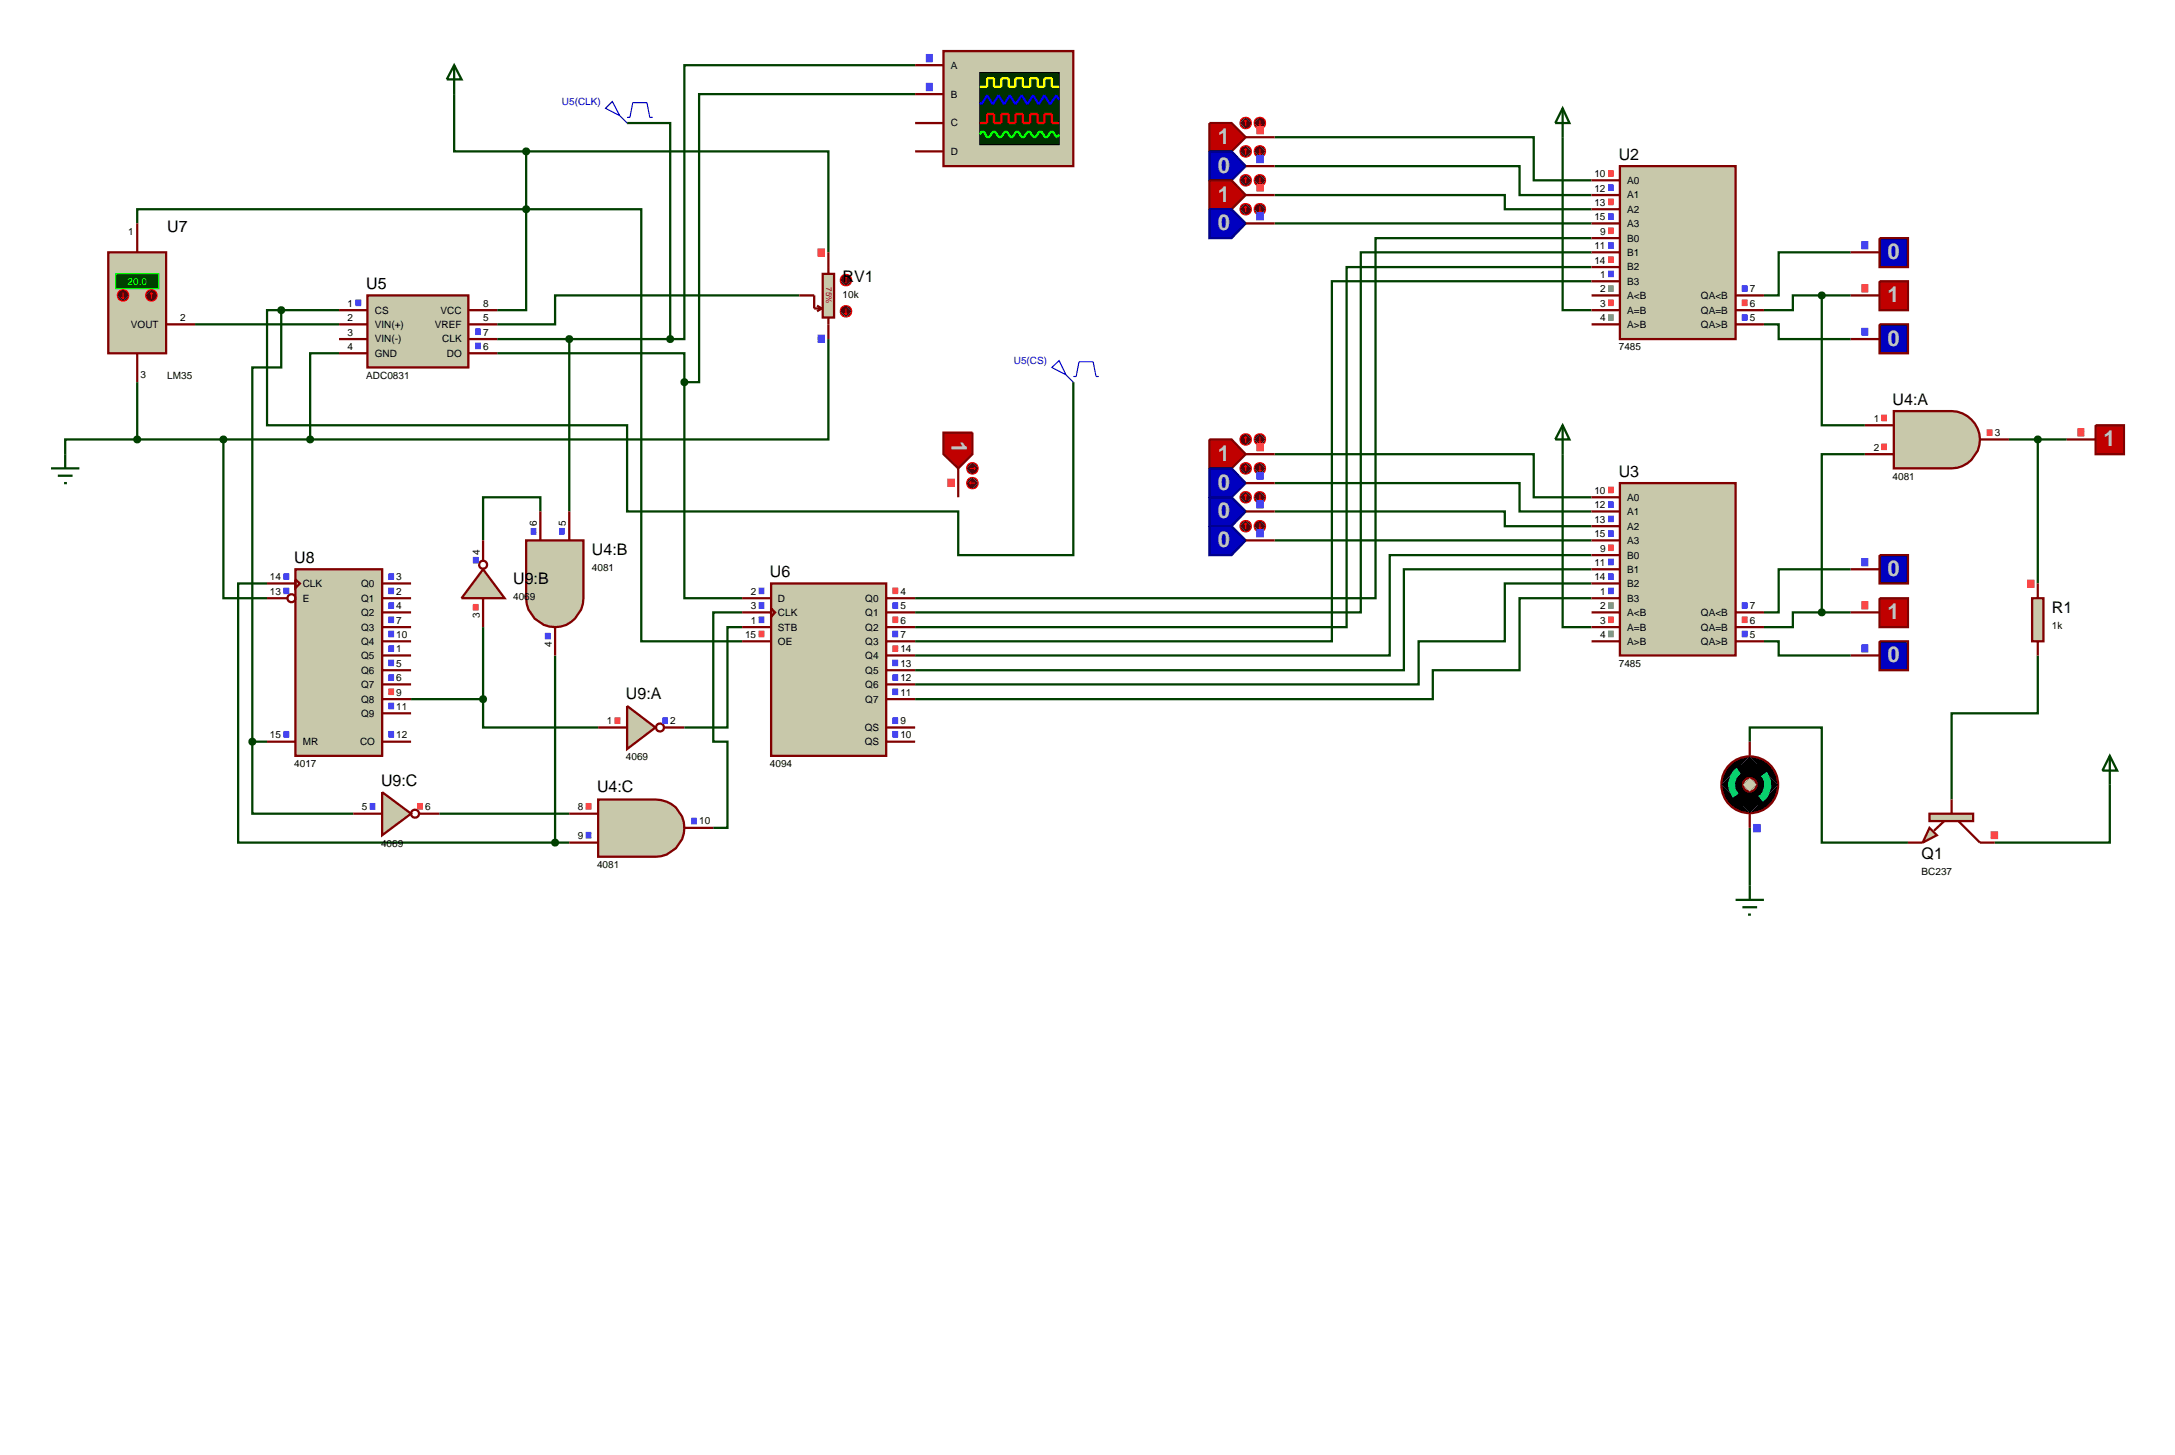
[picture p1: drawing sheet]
<svg xmlns="http://www.w3.org/2000/svg" width="384mm" height="257mm" viewBox="0 0 384 257" stroke-linecap="round" stroke-linejoin="round" font-family="sans-serif">
<defs><g id="words">
<g font-size="3.9" fill="#c0c0c0">
<text x="214.8" y="25.4">1</text>
<text x="214.8" y="30.5">0</text>
<text x="214.8" y="35.6">1</text>
<text x="214.8" y="40.6">0</text>
<text x="332.9" y="45.7">0</text>
<text x="332.9" y="53.3">1</text>
<text x="332.9" y="61">0</text>
<text x="167.8" y="77.7" transform="rotate(90 167.8 77.7)">1</text>
<text x="214.8" y="81.3">1</text>
<text x="371" y="78.7">1</text>
<text x="214.8" y="86.4">0</text>
<text x="214.8" y="91.4">0</text>
<text x="214.8" y="96.5">0</text>
<text x="332.9" y="101.6">0</text>
<text x="332.9" y="109.2">1</text>
<text x="332.9" y="116.8">0</text>
</g>
<g font-size="2.8">
<text x="285.5" y="28.2">U2</text>
<text x="29.5" y="40.9">U7</text>
<text x="64.6" y="51">U5</text>
<text x="148.6" y="49.7">RV1</text>
<text x="333.8" y="71.4">U4:A</text>
<text x="285.5" y="84.1">U3</text>
<text x="51.9" y="99.3">U8</text>
<text x="104.4" y="97.9">U4:B</text>
<text x="135.8" y="101.8">U6</text>
<text x="90.5" y="103">U9:B</text>
<text x="361.9" y="108.1">R1</text>
<text x="110.4" y="123.4">U9:A</text>
<text x="67.2" y="138.6">U9:C</text>
<text x="105.3" y="139.8">U4:C</text>
<text x="338.9" y="151.6">Q1</text>
</g>
<g font-size="1.8">
<text x="167.7" y="12.1">A</text>
<text x="167.7" y="17.2">B</text>
<text x="167.7" y="22.3">C</text>
<text x="167.7" y="27.3">D</text>
<text x="281.2" y="31.2">10</text>
<text x="281.2" y="33.8">12</text>
<text x="287" y="32.4">A0</text>
<text x="287" y="35">A1</text>
<text x="22.6" y="41.4">1</text>
<text x="281.2" y="36.3">13</text>
<text x="281.2" y="38.8">15</text>
<text x="282.2" y="41.4">9</text>
<text x="287" y="37.5">A2</text>
<text x="287" y="40">A3</text>
<text x="281.2" y="43.9">11</text>
<text x="281.2" y="46.5">14</text>
<text x="287" y="42.6">B0</text>
<text x="287" y="45.1">B1</text>
<text x="287" y="47.7">B2</text>
<text x="148.6" y="52.5">10k</text>
<text x="282.2" y="49">1</text>
<text x="282.2" y="51.5">2</text>
<text x="287" y="50.2">B3</text>
<text x="287" y="52.7">A&lt;B</text>
<text x="300" y="52.7">QA&lt;B</text>
<text x="308.6" y="51.5">7</text>
<text x="23.1" y="57.8">VOUT</text>
<text x="31.8" y="56.6">2</text>
<text x="61.3" y="54.1">1</text>
<text x="61.3" y="56.6">2</text>
<text x="61.3" y="59.2">3</text>
<text x="66.1" y="55.3">CS</text>
<text x="66.1" y="57.8">VIN(+)</text>
<text x="76.7" y="57.8">VREF</text>
<text x="77.7" y="55.3">VCC</text>
<text x="85.2" y="54.1">8</text>
<text x="85.2" y="59.2">7</text>
<text x="85.2" y="56.6">5</text>
<text x="282.2" y="54.1">3</text>
<text x="282.2" y="56.6">4</text>
<text x="287" y="55.3">A=B</text>
<text x="287" y="57.8">A&gt;B</text>
<text x="300" y="55.3">QA=B</text>
<text x="300" y="57.8">QA&gt;B</text>
<text x="308.6" y="54.1">6</text>
<text x="308.6" y="56.6">5</text>
<text x="61.3" y="61.7">4</text>
<text x="66.1" y="60.4">VIN(-)</text>
<text x="66.1" y="62.9">GND</text>
<text x="78" y="60.4">CLK</text>
<text x="78.8" y="62.9">DO</text>
<text x="85.2" y="61.7">6</text>
<text x="285.5" y="61.8">7485</text>
<text x="24.8" y="66.6">3</text>
<text x="29.5" y="66.9">LM35</text>
<text x="64.6" y="66.9">ADC0831</text>
<text x="330.5" y="74.4">1</text>
<text x="351.8" y="76.9">3</text>
<text x="330.5" y="79.5">2</text>
<text x="281.2" y="87.1">10</text>
<text x="281.2" y="89.6">12</text>
<text x="287" y="88.3">A0</text>
<text x="333.8" y="84.6">4081</text>
<text x="94.7" y="92.8" transform="rotate(-90 94.7 92.8)">6</text>
<text x="99.8" y="92.8" transform="rotate(-90 99.8 92.8)">5</text>
<text x="281.2" y="92.2">13</text>
<text x="281.2" y="94.7">15</text>
<text x="287" y="90.8">A1</text>
<text x="287" y="93.4">A2</text>
<text x="287" y="95.9">A3</text>
<text x="84.6" y="97.9" transform="rotate(-90 84.6 97.9)">4</text>
<text x="104.4" y="100.7">4081</text>
<text x="281.2" y="99.8">11</text>
<text x="282.2" y="97.3">9</text>
<text x="287" y="98.5">B0</text>
<text x="287" y="101">B1</text>
<text x="47.6" y="102.3">14</text>
<text x="47.6" y="104.9">13</text>
<text x="53.4" y="103.5">CLK</text>
<text x="53.4" y="106.1">E</text>
<text x="63.7" y="103.5">Q0</text>
<text x="63.7" y="106.1">Q1</text>
<text x="69.9" y="102.3">3</text>
<text x="69.9" y="104.9">2</text>
<text x="69.9" y="107.4">4</text>
<text x="90.5" y="105.8">4069</text>
<text x="132.4" y="104.9">2</text>
<text x="132.4" y="107.4">3</text>
<text x="137.2" y="106.1">D</text>
<text x="152.6" y="106.1">Q0</text>
<text x="158.8" y="104.9">4</text>
<text x="158.8" y="107.4">5</text>
<text x="281.2" y="102.3">14</text>
<text x="282.2" y="104.9">1</text>
<text x="282.2" y="107.4">2</text>
<text x="287" y="103.5">B2</text>
<text x="287" y="106.1">B3</text>
<text x="308.6" y="107.4">7</text>
<text x="63.7" y="108.6">Q2</text>
<text x="63.7" y="111.2">Q3</text>
<text x="63.7" y="113.7">Q4</text>
<text x="69.9" y="110">7</text>
<text x="69.9" y="112.5">10</text>
<text x="84.6" y="109" transform="rotate(-90 84.6 109)">3</text>
<text x="131.4" y="112.5">15</text>
<text x="132.4" y="110">1</text>
<text x="137.2" y="108.6">CLK</text>
<text x="137.2" y="111.2">STB</text>
<text x="137.2" y="113.7">OE</text>
<text x="152.6" y="108.6">Q1</text>
<text x="152.6" y="111.2">Q2</text>
<text x="152.6" y="113.7">Q3</text>
<text x="158.8" y="110">6</text>
<text x="158.8" y="112.5">7</text>
<text x="282.2" y="110">3</text>
<text x="282.2" y="112.5">4</text>
<text x="287" y="108.6">A&lt;B</text>
<text x="287" y="111.2">A=B</text>
<text x="287" y="113.7">A&gt;B</text>
<text x="300" y="108.6">QA&lt;B</text>
<text x="300" y="111.2">QA=B</text>
<text x="300" y="113.7">QA&gt;B</text>
<text x="308.6" y="110">6</text>
<text x="308.6" y="112.5">5</text>
<text x="361.9" y="110.9">1k</text>
<text x="63.7" y="116.2">Q5</text>
<text x="63.7" y="118.8">Q6</text>
<text x="69.9" y="115">1</text>
<text x="69.9" y="117.6">5</text>
<text x="97.3" y="114.1" transform="rotate(-90 97.3 114.1)">4</text>
<text x="152.6" y="116.2">Q4</text>
<text x="152.6" y="118.8">Q5</text>
<text x="158.8" y="115">14</text>
<text x="158.8" y="117.6">13</text>
<text x="285.5" y="117.7">7485</text>
<text x="63.7" y="121.3">Q7</text>
<text x="63.7" y="123.9">Q8</text>
<text x="69.9" y="120.1">6</text>
<text x="69.9" y="122.7">9</text>
<text x="69.9" y="125.2">11</text>
<text x="152.6" y="121.3">Q6</text>
<text x="152.6" y="123.9">Q7</text>
<text x="158.8" y="120.1">12</text>
<text x="158.8" y="122.7">11</text>
<text x="47.6" y="130.2">15</text>
<text x="53.4" y="131.4">MR</text>
<text x="63.5" y="131.4">CO</text>
<text x="63.7" y="126.4">Q9</text>
<text x="69.9" y="130.2">12</text>
<text x="107" y="127.7">1</text>
<text x="118.2" y="127.7">2</text>
<text x="152.5" y="128.9">QS</text>
<text x="152.5" y="131.4">QS</text>
<text x="158.8" y="127.7">9</text>
<text x="158.8" y="130.2">10</text>
<text x="51.9" y="135.3">4017</text>
<text x="110.4" y="134.1">4069</text>
<text x="135.8" y="135.3">4094</text>
<text x="63.8" y="142.9">5</text>
<text x="75" y="142.9">6</text>
<text x="101.9" y="142.9">8</text>
<text x="67.2" y="149.3">4069</text>
<text x="101.9" y="148">9</text>
<text x="123.3" y="145.4">10</text>
<text x="105.3" y="153.1">4081</text>
<text x="338.9" y="154.4">BC237</text>
</g>
<g font-size="1.8" fill="#0000c0">
<text x="99.1" y="18.5">U5(CLK)</text>
<text x="178.8" y="64.2">U5(CS)</text>
</g>
<text font-size="1.8" fill="#0f0" x="22.5" y="50.2">20.0</text>
<text font-size="1.4" fill="#c00000" x="145.7" y="50.7" transform="rotate(90 145.7 50.7)">75%</text>
</g></defs>
<g fill="none" stroke="#004000" stroke-width=".4">
<path d="M80.1 16.6v10.1h12.7M161.4 16.6h-38.1v50.8h-2.6M161.4 11.5h-40.7v48.3h-2.5M92.8 36.9h20.3v76.2h17.8M92.8 36.9h-68.6v2.5M92.8 36.9v17.8h-5.1M92.8 26.7h53.3v17.8M92.8 26.7v10.2M110.6 21.7h7.6v38.1M224.8 24.2h45.7v7.6h10.2M224.8 29.3h43.2v5.1h12.7M224.8 34.4h40.6v2.5h15.3"/>
<path d="M224.8 39.4h55.9M275.6 24.2v30.5h5.1M34.4 57.2h25.4M49.6 54.7v10.1h-5.1v66M49.6 54.7h-2.5v20.3h63.5v15.2h58.4v7.7h20.3v-30.5M49.6 54.7h10.2M87.7 59.8h30.5M100.4 59.8v30.4M141 52.1h-43.1v5.1h-10.2M146.1 59.8v17.7h-91.4M280.7 42h-38.1v63.5h-81.2M280.7 44.5h-40.7v63.5h-78.6"/>
<path d="M280.7 47.1h-43.2v63.5h-76.1M280.7 49.6h-45.8v63.5h-73.5M311.1 57.2h2.6v2.6h12.7M321.3 52.1h-5.1v2.6h-5.1M321.3 52.1v22.9h7.6M321.3 52.1h5.1M326.4 44.5h-12.7v7.6h-2.6M24.2 77.5h-12.7v2.6M24.2 77.5h30.5M24.2 67.4v10.1M39.4 77.5v28h7.7M59.8 62.3h-5.1v15.2"/>
<path d="M87.7 62.3h33v5.1M120.7 67.4v38.1h10.2M354.3 77.5h10.2M359.4 77.5v25.4M95.3 90.2v-2.5h-10.1v7.6M224.8 80.1h45.7v7.6h10.2M224.8 85.2h43.2v5h12.7M224.8 90.2h40.6v2.6h15.3M224.8 95.3h55.9M275.6 80.1v30.5h5.1M280.7 97.9h-35.6v17.7h-83.7M328.9 80.1h-7.6v27.9"/>
<path d="M47.1 102.9h-5.1v45.7h55.9M85.2 110.6v12.7M97.9 115.6v33M130.9 110.6h-2.6v17.7h-7.6M130.9 108h-5.1v22.8h2.5v15.2h-2.5M280.7 100.4h-33.1v17.8h-86.2M280.7 102.9h-15.3v10.2h-15.2v7.6h-88.8M280.7 105.5h-12.7v12.7h-15.3v5.1h-91.3M311.1 113.1h2.6v2.5h12.7M321.3 108h-5.1v2.6h-5.1M321.3 108h5.1M326.4 100.4h-12.7v7.6h-2.6"/>
<path d="M359.4 115.6v10.2h-15.2v15.2M44.5 130.8v12.7h17.8M44.5 130.8h2.6M72.5 123.3h12.7M85.2 123.3v5h20.3M308.6 130.8v-2.5h12.7v20.3h15.2M372.1 138.4v10.2h-20.3M77.5 143.5h22.9M97.9 148.6h2.5M308.6 146v10.2"/>
</g>
<path d="M285.7 29.3h20.4v30.5h-20.4z" fill="#c8c8aa" stroke="#800000" stroke-width=".4"/>
<g fill="none" stroke="#800000" stroke-width=".4">
<path d="M280.7 31.8h5M280.7 34.4h5M280.7 36.9h5M280.7 39.4h5M280.7 42h5M280.7 44.5h5M280.7 47.1h5M280.7 49.6h5M280.7 52.1h5M280.7 54.7h5M280.7 57.2h5M306.1 52.1h5"/>
<path d="M306.1 54.7h5M306.1 57.2h5"/>
</g>
<g fill="none" stroke="#ff4040" stroke-width=".18">
<path d="M283.6 30.1h1M283.6 30.2h1M283.6 30.3h1M283.6 30.4h1M283.6 30.5h1M283.6 30.6h1M283.6 30.7h1M283.6 30.8h1M283.6 30.9h1M283.6 31h1M283.6 31.1h1M283.6 35.1h1"/>
<path d="M283.6 35.2h1M283.6 35.3h1M283.6 35.4h1M283.6 35.5h1M283.6 35.6h1M283.6 35.7h1M283.6 35.8h1M283.6 35.9h1M283.6 36h1M283.6 36.1h1M283.6 40.2h1M283.6 40.3h1"/>
<path d="M283.6 40.4h1M283.6 40.5h1M283.6 40.6h1M283.6 40.7h1M283.6 40.8h1M283.6 40.9h1M283.6 41h1M283.6 41.1h1M283.6 41.2h1M283.6 45.3h1M283.6 45.4h1M283.6 45.5h1"/>
<path d="M283.6 45.6h1M283.6 45.7h1M283.6 45.8h1M283.6 45.9h1M283.6 46h1M283.6 46.1h1M283.6 46.2h1M283.6 46.3h1M283.6 52.9h1M283.6 53h1M283.6 53.1h1M283.6 53.2h1"/>
<path d="M283.6 53.3h1M283.6 53.4h1M283.6 53.5h1M283.6 53.6h1M283.6 53.7h1M283.6 53.8h1M283.6 53.9h1M307.2 52.9h1M307.2 53h1M307.2 53.1h1M307.2 53.2h1M307.2 53.3h1"/>
<path d="M307.2 53.4h1M307.2 53.5h1M307.2 53.6h1M307.2 53.7h1M307.2 53.8h1M307.2 53.9h1"/>
</g>
<g fill="none" stroke="#4040ff" stroke-width=".18">
<path d="M283.6 32.6h1M283.6 32.7h1M283.6 32.8h1M283.6 32.9h1M283.6 33h1M283.6 33.1h1M283.6 33.2h1M283.6 33.3h1M283.6 33.4h1M283.6 33.5h1M283.6 33.6h1M283.6 37.7h1"/>
<path d="M283.6 37.8h1M283.6 37.9h1M283.6 38h1M283.6 38.1h1M283.6 38.2h1M283.6 38.3h1M283.6 38.4h1M283.6 38.5h1M283.6 38.6h1M283.6 38.7h1M283.6 42.8h1M283.6 42.9h1"/>
<path d="M283.6 43h1M283.6 43.1h1M283.6 43.2h1M283.6 43.3h1M283.6 43.4h1M283.6 43.5h1M283.6 43.6h1M283.6 43.7h1M283.6 43.8h1M283.6 47.8h1M283.6 47.9h1M283.6 48h1"/>
<path d="M283.6 48.1h1M283.6 48.2h1M283.6 48.3h1M283.6 48.4h1M283.6 48.5h1M283.6 48.6h1M283.6 48.7h1M283.6 48.8h1M307.2 50.4h1M307.2 50.5h1M307.2 50.6h1M307.2 50.7h1"/>
<path d="M307.2 50.8h1M307.2 50.9h1M307.2 51h1M307.2 51.1h1M307.2 51.2h1M307.2 51.3h1M307.2 51.4h1M307.2 55.5h1M307.2 55.6h1M307.2 55.7h1M307.2 55.8h1M307.2 55.9h1"/>
<path d="M307.2 56h1M307.2 56.1h1M307.2 56.2h1M307.2 56.3h1M307.2 56.4h1M307.2 56.5h1"/>
</g>
<g fill="none" stroke="#808080" stroke-width=".18">
<path d="M283.6 50.4h1M283.6 50.5h1M283.6 50.6h1M283.6 50.7h1M283.6 50.8h1M283.6 50.9h1M283.6 51h1M283.6 51.1h1M283.6 51.2h1M283.6 51.3h1M283.6 51.4h1M283.6 55.5h1"/>
<path d="M283.6 55.6h1M283.6 55.7h1M283.6 55.8h1M283.6 55.9h1M283.6 56h1M283.6 56.1h1M283.6 56.2h1M283.6 56.3h1M283.6 56.4h1M283.6 56.5h1"/>
</g>
<path d="M213.3 21.7h3.9l2.5 2.5-2.5 2.5h-3.9z" fill="#c00000" stroke="#800000" stroke-width=".4"/>
<path d="M219.7 24.2h5.1" fill="none" stroke="#800000" stroke-width=".4"/>
<path d="M219 21l.7-.3-1 1zM219.7 20.7a.94 .94 0 0 1 1 1zM219.7 22.7l1-1a.94 .94 0 0 1-1 1zM218.7 21.7l1 1a.94 .94 0 0 1-1-1z" fill="#400000" stroke="#f00" stroke-width=".2"/>
<path d="M219.7 20.7l1 1-1 1-1-1z" fill="#400000"/>
<path d="M219.7 21.2l-.3 .2M219.7 21.2l.2 .2M219.7 21.2v1" fill="none" stroke="#f00" stroke-width=".2"/>
<path d="M221.5 21l.7-.3-1 1zM222.2 20.7a.94 .94 0 0 1 1 1zM222.2 22.7l1-1a.94 .94 0 0 1-1 1zM221.2 21.7l1 1a.94 .94 0 0 1-1-1z" fill="#400000" stroke="#f00" stroke-width=".2"/>
<path d="M222.2 20.7l1 1-1 1-1-1z" fill="#400000"/>
<path d="M222 21.9l.2 .3M222.2 21.2v1M222.5 21.9l-.3 .3" fill="none" stroke="#f00" stroke-width=".2"/>
<g fill="none" stroke="#ff4040" stroke-width=".18">
<path d="M221.6 22.3h1.3M221.6 22.4h1.3M221.6 22.5h1.3M221.6 22.6h1.3M221.6 22.7h1.3M221.6 22.8h1.3M221.6 22.9h1.3M221.6 23h1.3M221.6 23.1h1.3M221.6 23.2h1.3M221.6 23.3h1.3M221.6 23.4h1.3"/>
<path d="M221.6 23.5h1.3M221.6 23.6h1.3"/>
</g>
<path d="M213.3 26.7h3.9l2.5 2.6-2.5 2.5h-3.9z" fill="#0000c0" stroke="#000080" stroke-width=".4"/>
<path d="M219.7 29.3h5.1" fill="none" stroke="#800000" stroke-width=".4"/>
<path d="M219 26l.7-.3-1 1zM219.7 25.7a.94 .94 0 0 1 1 1zM220.7 26.7a.94 .94 0 0 1-1 1zM218.7 26.7l1 1a.94 .94 0 0 1-1-1z" fill="#400000" stroke="#f00" stroke-width=".2"/>
<path d="M219.7 25.7l1 1-1 1-1-1z" fill="#400000"/>
<path d="M219.7 26.2l-.3 .3M219.7 26.2l.2 .3M219.7 26.2v1.1" fill="none" stroke="#f00" stroke-width=".2"/>
<path d="M221.5 26l.7-.3-1 1zM222.2 25.7a.94 .94 0 0 1 1 1zM222.2 27.7l1-1a.94 .94 0 0 1-1 1zM221.2 26.7l1 1a.94 .94 0 0 1-1-1z" fill="#400000" stroke="#f00" stroke-width=".2"/>
<path d="M222.2 25.7l1 1-1 1-1-1z" fill="#400000"/>
<path d="M222 27l.2 .3M222.2 26.2v1.1M222.5 27l-.3 .3" fill="none" stroke="#f00" stroke-width=".2"/>
<g fill="none" stroke="#4040ff" stroke-width=".18">
<path d="M221.6 27.4h1.3M221.6 27.5h1.3M221.6 27.6h1.3M221.6 27.7h1.3M221.6 27.8h1.3M221.6 27.9h1.3M221.6 28h1.3M221.6 28.1h1.3M221.6 28.2h1.3M221.6 28.3h1.3M221.6 28.4h1.3M221.6 28.5h1.3"/>
<path d="M221.6 28.6h1.3M221.6 28.7h1.3"/>
</g>
<path d="M213.3 31.8h3.9l2.5 2.6-2.5 2.5h-3.9z" fill="#c00000" stroke="#800000" stroke-width=".4"/>
<path d="M219.7 34.4h5.1" fill="none" stroke="#800000" stroke-width=".4"/>
<path d="M219 31.1l.7-.3-1 1zM219.7 30.8a.94 .94 0 0 1 1 1zM220.7 31.8a.94 .94 0 0 1-1 1zM218.7 31.8l1 1a.94 .94 0 0 1-1-1z" fill="#400000" stroke="#f00" stroke-width=".2"/>
<path d="M218.7 31.8l1-1 1 1-1 1z" fill="#400000"/>
<path d="M219.7 31.3l-.3 .3M219.7 31.3l.2 .3M219.7 31.3v1" fill="none" stroke="#f00" stroke-width=".2"/>
<path d="M221.5 31.1l.7-.3-1 1zM222.2 30.8a.94 .94 0 0 1 1 1zM222.2 32.8l1-1a.94 .94 0 0 1-1 1zM221.2 31.8l1 1a.94 .94 0 0 1-1-1z" fill="#400000" stroke="#f00" stroke-width=".2"/>
<path d="M222.2 30.8l1 1-1 1-1-1z" fill="#400000"/>
<path d="M222 32.1l.2 .2M222.2 31.3v1M222.5 32.1l-.3 .2" fill="none" stroke="#f00" stroke-width=".2"/>
<g fill="none" stroke="#ff4040" stroke-width=".18">
<path d="M221.6 32.5h1.3M221.6 32.6h1.3M221.6 32.7h1.3M221.6 32.8h1.3M221.6 32.9h1.3M221.6 33h1.3M221.6 33.1h1.3M221.6 33.2h1.3M221.6 33.3h1.3M221.6 33.4h1.3M221.6 33.5h1.3M221.6 33.6h1.3"/>
<path d="M221.6 33.7h1.3"/>
</g>
<path d="M213.3 36.9h3.9l2.5 2.5-2.5 2.6h-3.9z" fill="#0000c0" stroke="#000080" stroke-width=".4"/>
<path d="M219.7 39.4h5.1" fill="none" stroke="#800000" stroke-width=".4"/>
<path d="M219 36.2l.7-.3-1 1zM219.7 35.9a.94 .94 0 0 1 1 1zM220.7 36.9a.94 .94 0 0 1-1 1zM218.7 36.9l1 1a.94 .94 0 0 1-1-1z" fill="#400000" stroke="#f00" stroke-width=".2"/>
<path d="M218.7 36.9l1-1 1 1-1 1z" fill="#400000"/>
<path d="M219.7 36.4l-.3 .3M219.7 36.4l.2 .3M219.7 36.4v1" fill="none" stroke="#f00" stroke-width=".2"/>
<path d="M221.5 36.2l.7-.3-1 1zM222.2 35.9a.94 .94 0 0 1 1 1zM222.2 37.9l1-1a.94 .94 0 0 1-1 1zM221.2 36.9l1 1a.94 .94 0 0 1-1-1z" fill="#400000" stroke="#f00" stroke-width=".2"/>
<path d="M222.2 35.9l1 1-1 1-1-1z" fill="#400000"/>
<path d="M222 37.2l.2 .2M222.2 36.4v1M222.5 37.2l-.3 .2" fill="none" stroke="#f00" stroke-width=".2"/>
<g fill="none" stroke="#4040ff" stroke-width=".18">
<path d="M221.6 37.5h1.3M221.6 37.6h1.3M221.6 37.7h1.3M221.6 37.8h1.3M221.6 37.9h1.3M221.6 38h1.3M221.6 38.1h1.3M221.6 38.2h1.3M221.6 38.3h1.3M221.6 38.4h1.3M221.6 38.5h1.3M221.6 38.6h1.3"/>
<path d="M221.6 38.7h1.3M221.6 38.8h1.3"/>
</g>
<path d="M331.5 42h5v5.1h-5z" fill="#0000c0" stroke="#800000" stroke-width=".4"/>
<path d="M326.4 44.5h5.1" fill="none" stroke="#800000" stroke-width=".4"/>
<g fill="none" stroke="#4040ff" stroke-width=".18">
<path d="M328.3 42.6h1.2M328.3 42.7h1.2M328.3 42.8h1.2M328.3 42.9h1.2M328.3 43h1.2M328.3 43.1h1.2M328.3 43.2h1.2M328.3 43.3h1.2M328.3 43.4h1.2M328.3 43.5h1.2M328.3 43.6h1.2M328.3 43.7h1.2"/>
<path d="M328.3 43.8h1.2M328.3 43.9h1.2"/>
</g>
<path d="M331.5 49.6h5v5.1h-5z" fill="#c00000" stroke="#800000" stroke-width=".4"/>
<path d="M326.4 52.1h5.1" fill="none" stroke="#800000" stroke-width=".4"/>
<g fill="none" stroke="#ff4040" stroke-width=".18">
<path d="M328.3 50.2h1.2M328.3 50.3h1.2M328.3 50.4h1.2M328.3 50.5h1.2M328.3 50.6h1.2M328.3 50.7h1.2M328.3 50.8h1.2M328.3 50.9h1.2M328.3 51h1.2M328.3 51.1h1.2M328.3 51.2h1.2M328.3 51.3h1.2"/>
<path d="M328.3 51.4h1.2M328.3 51.5h1.2"/>
</g>
<path d="M331.5 57.2h5v5.1h-5z" fill="#0000c0" stroke="#800000" stroke-width=".4"/>
<path d="M326.4 59.8h5.1" fill="none" stroke="#800000" stroke-width=".4"/>
<g fill="none" stroke="#4040ff" stroke-width=".18">
<path d="M328.3 57.9h1.2M328.3 58h1.2M328.3 58.1h1.2M328.3 58.2h1.2M328.3 58.3h1.2M328.3 58.4h1.2M328.3 58.5h1.2M328.3 58.6h1.2M328.3 58.7h1.2M328.3 58.8h1.2M328.3 58.9h1.2M328.3 59h1.2"/>
<path d="M328.3 59.1h1.2"/>
</g>
<path d="M275.6 19.1l1.2 2.6h-2.5zM275.6 19.1v5.1" fill="none" stroke="#004000" stroke-width=".4"/>
<path d="M285.7 85.2h20.4v30.4h-20.4z" fill="#c8c8aa" stroke="#800000" stroke-width=".4"/>
<g fill="none" stroke="#800000" stroke-width=".4">
<path d="M280.7 87.7h5M280.7 90.2h5M280.7 92.8h5M280.7 95.3h5M280.7 97.9h5M280.7 100.4h5M280.7 102.9h5M280.7 105.5h5M280.7 108h5M280.7 110.6h5M280.7 113.1h5M306.1 108h5"/>
<path d="M306.1 110.6h5M306.1 113.1h5"/>
</g>
<g fill="none" stroke="#ff4040" stroke-width=".18">
<path d="M283.6 85.9h1M283.6 86h1M283.6 86.1h1M283.6 86.2h1M283.6 86.3h1M283.6 86.4h1M283.6 86.5h1M283.6 86.6h1M283.6 86.7h1M283.6 86.8h1M283.6 86.9h1M283.6 96.1h1"/>
<path d="M283.6 96.2h1M283.6 96.3h1M283.6 96.4h1M283.6 96.5h1M283.6 96.6h1M283.6 96.7h1M283.6 96.8h1M283.6 96.9h1M283.6 97h1M283.6 97.1h1M283.6 108.8h1M283.6 108.9h1"/>
<path d="M283.6 109h1M283.6 109.1h1M283.6 109.2h1M283.6 109.3h1M283.6 109.4h1M283.6 109.5h1M283.6 109.6h1M283.6 109.7h1M283.6 109.8h1M307.2 108.8h1M307.2 108.9h1M307.2 109h1"/>
<path d="M307.2 109.1h1M307.2 109.2h1M307.2 109.3h1M307.2 109.4h1M307.2 109.5h1M307.2 109.6h1M307.2 109.7h1M307.2 109.8h1"/>
</g>
<g fill="none" stroke="#4040ff" stroke-width=".18">
<path d="M283.6 88.5h1M283.6 88.6h1M283.6 88.7h1M283.6 88.8h1M283.6 88.9h1M283.6 89h1M283.6 89.1h1M283.6 89.2h1M283.6 89.3h1M283.6 89.4h1M283.6 89.5h1M283.6 91h1"/>
<path d="M283.6 91.1h1M283.6 91.2h1M283.6 91.3h1M283.6 91.4h1M283.6 91.5h1M283.6 91.6h1M283.6 91.7h1M283.6 91.8h1M283.6 91.9h1M283.6 92h1M283.6 93.6h1M283.6 93.7h1"/>
<path d="M283.6 93.8h1M283.6 93.9h1M283.6 94h1M283.6 94.1h1M283.6 94.2h1M283.6 94.3h1M283.6 94.4h1M283.6 94.5h1M283.6 94.6h1M283.6 98.6h1M283.6 98.7h1M283.6 98.8h1"/>
<path d="M283.6 98.9h1M283.6 99h1M283.6 99.1h1M283.6 99.2h1M283.6 99.3h1M283.6 99.4h1M283.6 99.5h1M283.6 99.6h1M283.6 101.2h1M283.6 101.3h1M283.6 101.4h1M283.6 101.5h1"/>
<path d="M283.6 101.6h1M283.6 101.7h1M283.6 101.8h1M283.6 101.9h1M283.6 102h1M283.6 102.1h1M283.6 102.2h1M283.6 103.7h1M283.6 103.8h1M283.6 103.9h1M283.6 104h1M283.6 104.1h1"/>
<path d="M283.6 104.2h1M283.6 104.3h1M283.6 104.4h1M283.6 104.5h1M283.6 104.6h1M283.6 104.7h1M307.2 106.3h1M307.2 106.4h1M307.2 106.5h1M307.2 106.6h1M307.2 106.7h1M307.2 106.8h1"/>
<path d="M307.2 106.9h1M307.2 107h1M307.2 107.1h1M307.2 107.2h1M307.2 107.3h1M307.2 111.3h1M307.2 111.4h1M307.2 111.5h1M307.2 111.6h1M307.2 111.7h1M307.2 111.8h1M307.2 111.9h1"/>
<path d="M307.2 112h1M307.2 112.1h1M307.2 112.2h1M307.2 112.3h1"/>
</g>
<g fill="none" stroke="#808080" stroke-width=".18">
<path d="M283.6 106.3h1M283.6 106.4h1M283.6 106.5h1M283.6 106.6h1M283.6 106.7h1M283.6 106.8h1M283.6 106.9h1M283.6 107h1M283.6 107.1h1M283.6 107.2h1M283.6 107.3h1M283.6 111.3h1"/>
<path d="M283.6 111.4h1M283.6 111.5h1M283.6 111.6h1M283.6 111.7h1M283.6 111.8h1M283.6 111.9h1M283.6 112h1M283.6 112.1h1M283.6 112.2h1M283.6 112.3h1"/>
</g>
<path d="M213.3 77.5h3.9l2.5 2.6-2.5 2.5h-3.9z" fill="#c00000" stroke="#800000" stroke-width=".4"/>
<path d="M219.7 80.1h5.1" fill="none" stroke="#800000" stroke-width=".4"/>
<path d="M219 76.8l.7-.3-1 1zM219.7 76.5a.94 .94 0 0 1 1 1zM220.7 77.5a.94 .94 0 0 1-1 1zM218.7 77.5l1 1a.94 .94 0 0 1-1-1z" fill="#400000" stroke="#f00" stroke-width=".2"/>
<path d="M219.7 76.5l1 1-1 1-1-1z" fill="#400000"/>
<path d="M219.7 77l-.3 .3M219.7 77l.2 .3M219.7 77v1.1" fill="none" stroke="#f00" stroke-width=".2"/>
<path d="M221.5 76.8l.7-.3-1 1zM222.2 76.5a.94 .94 0 0 1 1 1zM222.2 78.5l1-1a.94 .94 0 0 1-1 1zM221.2 77.5l1 1a.94 .94 0 0 1-1-1z" fill="#400000" stroke="#f00" stroke-width=".2"/>
<path d="M222.2 76.5l1 1-1 1-1-1z" fill="#400000"/>
<path d="M222 77.8l.2 .3M222.2 77v1.1M222.5 77.8l-.3 .3" fill="none" stroke="#f00" stroke-width=".2"/>
<g fill="none" stroke="#ff4040" stroke-width=".18">
<path d="M221.6 78.2h1.3M221.6 78.3h1.3M221.6 78.4h1.3M221.6 78.5h1.3M221.6 78.6h1.3M221.6 78.7h1.3M221.6 78.8h1.3M221.6 78.9h1.3M221.6 79h1.3M221.6 79.1h1.3M221.6 79.2h1.3M221.6 79.3h1.3"/>
<path d="M221.6 79.4h1.3M221.6 79.5h1.3"/>
</g>
<path d="M213.3 82.6h3.9l2.5 2.6-2.5 2.5h-3.9z" fill="#0000c0" stroke="#000080" stroke-width=".4"/>
<path d="M219.7 85.2h5.1" fill="none" stroke="#800000" stroke-width=".4"/>
<path d="M219 81.9l.7-.3-1 1zM219.7 81.6a.94 .94 0 0 1 1 1zM219.7 83.6l1-1a.94 .94 0 0 1-1 1zM218.7 82.6l1 1a.94 .94 0 0 1-1-1z" fill="#400000" stroke="#f00" stroke-width=".2"/>
<path d="M219.7 81.6l1 1-1 1-1-1z" fill="#400000"/>
<path d="M219.7 82.1l-.3 .3M219.7 82.1l.2 .3M219.7 82.1v1" fill="none" stroke="#f00" stroke-width=".2"/>
<path d="M221.5 81.9l.7-.3-1 1zM222.2 81.6a.94 .94 0 0 1 1 1zM222.2 83.6l1-1a.94 .94 0 0 1-1 1zM221.2 82.6l1 1a.94 .94 0 0 1-1-1z" fill="#400000" stroke="#f00" stroke-width=".2"/>
<path d="M222.2 81.6l1 1-1 1-1-1z" fill="#400000"/>
<path d="M222 82.9l.2 .2M222.2 82.1v1M222.5 82.9l-.3 .2" fill="none" stroke="#f00" stroke-width=".2"/>
<g fill="none" stroke="#4040ff" stroke-width=".18">
<path d="M221.6 83.3h1.3M221.6 83.4h1.3M221.6 83.5h1.3M221.6 83.6h1.3M221.6 83.7h1.3M221.6 83.8h1.3M221.6 83.9h1.3M221.6 84h1.3M221.6 84.1h1.3M221.6 84.2h1.3M221.6 84.3h1.3M221.6 84.4h1.3"/>
<path d="M221.6 84.5h1.3"/>
</g>
<path d="M213.3 87.7h3.9l2.5 2.5-2.5 2.6h-3.9z" fill="#0000c0" stroke="#000080" stroke-width=".4"/>
<path d="M219.7 90.2h5.1" fill="none" stroke="#800000" stroke-width=".4"/>
<path d="M219 87l.7-.3-1 1zM219.7 86.7a.94 .94 0 0 1 1 1zM220.7 87.7a.94 .94 0 0 1-1 1zM218.7 87.7l1 1a.94 .94 0 0 1-1-1z" fill="#400000" stroke="#f00" stroke-width=".2"/>
<path d="M218.7 87.7l1-1 1 1-1 1z" fill="#400000"/>
<path d="M219.7 87.2l-.3 .3M219.7 87.2l.2 .3M219.7 87.2v1" fill="none" stroke="#f00" stroke-width=".2"/>
<path d="M221.5 87l.7-.3-1 1zM222.2 86.7a.94 .94 0 0 1 1 1zM222.2 88.7l1-1a.94 .94 0 0 1-1 1zM221.2 87.7l1 1a.94 .94 0 0 1-1-1z" fill="#400000" stroke="#f00" stroke-width=".2"/>
<path d="M221.2 87.7l1-1 1 1-1 1z" fill="#400000"/>
<path d="M222 88l.2 .2M222.2 87.2v1M222.5 88l-.3 .2" fill="none" stroke="#f00" stroke-width=".2"/>
<g fill="none" stroke="#4040ff" stroke-width=".18">
<path d="M221.6 88.3h1.3M221.6 88.4h1.3M221.6 88.5h1.3M221.6 88.6h1.3M221.6 88.7h1.3M221.6 88.8h1.3M221.6 88.9h1.3M221.6 89h1.3M221.6 89.1h1.3M221.6 89.2h1.3M221.6 89.3h1.3M221.6 89.4h1.3"/>
<path d="M221.6 89.5h1.3M221.6 89.6h1.3"/>
</g>
<path d="M213.3 92.8h3.9l2.5 2.5-2.5 2.6h-3.9z" fill="#0000c0" stroke="#000080" stroke-width=".4"/>
<path d="M219.7 95.3h5.1" fill="none" stroke="#800000" stroke-width=".4"/>
<path d="M219 92.1l.7-.3-1 1zM219.7 91.8a.94 .94 0 0 1 1 1zM220.7 92.8a.94 .94 0 0 1-1 1zM218.7 92.8l1 1a.94 .94 0 0 1-1-1z" fill="#400000" stroke="#f00" stroke-width=".2"/>
<path d="M219.7 91.8l1 1-1 1-1-1z" fill="#400000"/>
<path d="M219.7 92.3l-.3 .2M219.7 92.3l.2 .2M219.7 92.3v1" fill="none" stroke="#f00" stroke-width=".2"/>
<path d="M221.5 92.1l.7-.3-1 1zM222.2 91.8a.94 .94 0 0 1 1 1zM222.2 93.8l1-1a.94 .94 0 0 1-1 1zM221.2 92.8l1 1a.94 .94 0 0 1-1-1z" fill="#400000" stroke="#f00" stroke-width=".2"/>
<path d="M222.2 91.8l1 1-1 1-1-1z" fill="#400000"/>
<path d="M222 93l.2 .3M222.2 92.3v1M222.5 93l-.3 .3" fill="none" stroke="#f00" stroke-width=".2"/>
<g fill="none" stroke="#4040ff" stroke-width=".18">
<path d="M221.6 93.4h1.3M221.6 93.5h1.3M221.6 93.6h1.3M221.6 93.7h1.3M221.6 93.8h1.3M221.6 93.9h1.3M221.6 94h1.3M221.6 94.1h1.3M221.6 94.2h1.3M221.6 94.3h1.3M221.6 94.4h1.3M221.6 94.5h1.3"/>
<path d="M221.6 94.6h1.3M221.6 94.7h1.3"/>
</g>
<path d="M331.5 97.9h5v5h-5z" fill="#0000c0" stroke="#800000" stroke-width=".4"/>
<path d="M326.4 100.4h5.1" fill="none" stroke="#800000" stroke-width=".4"/>
<g fill="none" stroke="#4040ff" stroke-width=".18">
<path d="M328.3 98.5h1.2M328.3 98.6h1.2M328.3 98.7h1.2M328.3 98.8h1.2M328.3 98.9h1.2M328.3 99h1.2M328.3 99.1h1.2M328.3 99.2h1.2M328.3 99.3h1.2M328.3 99.4h1.2M328.3 99.5h1.2M328.3 99.6h1.2"/>
<path d="M328.3 99.7h1.2M328.3 99.8h1.2"/>
</g>
<path d="M331.5 105.5h5v5.1h-5z" fill="#c00000" stroke="#800000" stroke-width=".4"/>
<path d="M326.4 108h5.1" fill="none" stroke="#800000" stroke-width=".4"/>
<g fill="none" stroke="#ff4040" stroke-width=".18">
<path d="M328.3 106.1h1.2M328.3 106.2h1.2M328.3 106.3h1.2M328.3 106.4h1.2M328.3 106.5h1.2M328.3 106.6h1.2M328.3 106.7h1.2M328.3 106.8h1.2M328.3 106.9h1.2M328.3 107h1.2M328.3 107.1h1.2M328.3 107.2h1.2"/>
<path d="M328.3 107.3h1.2M328.3 107.4h1.2"/>
</g>
<path d="M331.5 113.1h5v5.1h-5z" fill="#0000c0" stroke="#800000" stroke-width=".4"/>
<path d="M326.4 115.6h5.1" fill="none" stroke="#800000" stroke-width=".4"/>
<g fill="none" stroke="#4040ff" stroke-width=".18">
<path d="M328.3 113.7h1.2M328.3 113.8h1.2M328.3 113.9h1.2M328.3 114h1.2M328.3 114.1h1.2M328.3 114.2h1.2M328.3 114.3h1.2M328.3 114.4h1.2M328.3 114.5h1.2M328.3 114.6h1.2M328.3 114.7h1.2M328.3 114.8h1.2"/>
<path d="M328.3 114.9h1.2M328.3 115h1.2"/>
</g>
<path d="M275.6 75l1.2 2.5h-2.5zM275.6 75v5.1" fill="none" stroke="#004000" stroke-width=".4"/>
<path d="M334 72.5h10.2a5.1 5.1 0 0 1 5 5.1 5.1 5.1 0 0 1-5 5h-10.2z" fill="#c8c8aa" stroke="#800000" stroke-width=".4"/>
<path d="M328.9 75h5.1M349.2 77.5h5.1M328.9 80.1h5.1" fill="none" stroke="#800000" stroke-width=".4"/>
<g fill="none" stroke="#ff4040" stroke-width=".18">
<path d="M331.8 73.2h1M331.8 73.3h1M331.8 73.4h1M331.8 73.5h1M331.8 73.6h1M331.8 73.7h1M331.8 73.8h1M331.8 73.9h1M331.8 74h1M331.8 74.1h1M331.8 74.2h1M331.8 78.3h1"/>
<path d="M331.8 78.4h1M331.8 78.5h1M331.8 78.6h1M331.8 78.7h1M331.8 78.8h1M331.8 78.9h1M331.8 79h1M331.8 79.1h1M331.8 79.2h1M331.8 79.3h1M350.4 75.8h1M350.4 75.9h1"/>
<path d="M350.4 76h1M350.4 76.1h1M350.4 76.2h1M350.4 76.3h1M350.4 76.4h1M350.4 76.5h1M350.4 76.6h1M350.4 76.7h1M350.4 76.8h1"/>
</g>
<path d="M369.6 75h5v5.1h-5z" fill="#c00000" stroke="#800000" stroke-width=".4"/>
<path d="M364.5 77.5h5.1" fill="none" stroke="#800000" stroke-width=".4"/>
<g fill="none" stroke="#ff4040" stroke-width=".18">
<path d="M366.4 75.6h1.2M366.4 75.7h1.2M366.4 75.8h1.2M366.4 75.9h1.2M366.4 76h1.2M366.4 76.1h1.2M366.4 76.2h1.2M366.4 76.3h1.2M366.4 76.4h1.2M366.4 76.5h1.2M366.4 76.6h1.2M366.4 76.7h1.2"/>
<path d="M366.4 76.8h1.2M366.4 76.9h1.2"/>
</g>
<path d="M320.9 51.8l.4-.2-.5 .5zM321.3 51.6l.3 .1 .2 .4zM321.3 52.6l.5-.5-.2 .4zM320.8 52.1l.5 .5-.3-.1z" fill="#004000" stroke="#004000" stroke-width=".4"/>
<path d="M320.8 52.1l.5-.5 .5 .5-.5 .5z" fill="#004000"/>
<path d="M321 107.6l.3-.1-.5 .5zM321.3 107.5l.4 .2 .1 .3zM321.3 108.5l.5-.5-.1 .3zM320.8 108l.5 .5-.3-.1z" fill="#004000" stroke="#004000" stroke-width=".4"/>
<path d="M321.3 107.5l.5 .5-.5 .5-.5-.5z" fill="#004000"/>
<path d="M64.8 52.1h17.8v12.7h-17.8z" fill="#c8c8aa" stroke="#800000" stroke-width=".4"/>
<path d="M59.8 54.7h5M59.8 57.2h5M59.8 59.8h5M82.6 54.7h5.1M82.6 57.2h5.1M82.6 59.8h5.1M59.8 62.3h5M82.6 62.3h5.1" fill="none" stroke="#800000" stroke-width=".4"/>
<g fill="none" stroke="#4040ff" stroke-width=".18">
<path d="M62.7 52.9h1M62.7 53h1M62.7 53.1h1M62.7 53.2h1M62.7 53.3h1M62.7 53.4h1M62.7 53.5h1M62.7 53.6h1M62.7 53.7h1M62.7 53.8h1M62.7 53.9h1M83.8 58h1"/>
<path d="M83.8 58.1h1M83.8 58.2h1M83.8 58.3h1M83.8 58.4h1M83.8 58.5h1M83.8 58.6h1M83.8 58.7h1M83.8 58.8h1M83.8 58.9h1M83.8 59h1M83.8 60.5h1M83.8 60.6h1"/>
<path d="M83.8 60.7h1M83.8 60.8h1M83.8 60.9h1M83.8 61h1M83.8 61.1h1M83.8 61.2h1M83.8 61.3h1M83.8 61.4h1M83.8 61.5h1"/>
</g>
<path d="M136 102.9h20.3v30.4h-20.3z" fill="#c8c8aa" stroke="#800000" stroke-width=".4"/>
<g fill="none" stroke="#800000" stroke-width=".4">
<path d="M130.9 105.5h5.1M130.9 108h5.1M130.9 110.6h5.1M130.9 113.1h5.1M136 107.3l.7 .7-.7 .8zM156.3 105.5h5.1M156.3 108h5.1M156.3 110.6h5.1M156.3 113.1h5.1M156.3 115.6h5.1M156.3 118.2h5.1M156.3 120.7h5.1"/>
<path d="M156.3 123.3h5.1M156.3 128.3h5.1M156.3 130.8h5.1"/>
</g>
<g fill="none" stroke="#4040ff" stroke-width=".18">
<path d="M133.8 103.7h1M133.8 103.8h1M133.8 103.9h1M133.8 104h1M133.8 104.1h1M133.8 104.2h1M133.8 104.3h1M133.8 104.4h1M133.8 104.5h1M133.8 104.6h1M133.8 104.7h1M133.8 106.3h1"/>
<path d="M133.8 106.4h1M133.8 106.5h1M133.8 106.6h1M133.8 106.7h1M133.8 106.8h1M133.8 106.9h1M133.8 107h1M133.8 107.1h1M133.8 107.2h1M133.8 107.3h1M133.8 108.8h1M133.8 108.9h1"/>
<path d="M133.8 109h1M133.8 109.1h1M133.8 109.2h1M133.8 109.3h1M133.8 109.4h1M133.8 109.5h1M133.8 109.6h1M133.8 109.7h1M133.8 109.8h1M157.4 106.3h1M157.4 106.4h1M157.4 106.5h1"/>
<path d="M157.4 106.6h1M157.4 106.7h1M157.4 106.8h1M157.4 106.9h1M157.4 107h1M157.4 107.1h1M157.4 107.2h1M157.4 107.3h1M157.4 111.3h1M157.4 111.4h1M157.4 111.5h1M157.4 111.6h1"/>
<path d="M157.4 111.7h1M157.4 111.8h1M157.4 111.9h1M157.4 112h1M157.4 112.1h1M157.4 112.2h1M157.4 112.3h1M157.4 116.4h1M157.4 116.5h1M157.4 116.6h1M157.4 116.7h1M157.4 116.8h1"/>
<path d="M157.4 116.9h1M157.4 117h1M157.4 117.1h1M157.4 117.2h1M157.4 117.3h1M157.4 117.4h1M157.4 119h1M157.4 119.1h1M157.4 119.2h1M157.4 119.3h1M157.4 119.4h1M157.4 119.5h1"/>
<path d="M157.4 119.6h1M157.4 119.7h1M157.4 119.8h1M157.4 119.9h1M157.4 120h1M157.4 121.5h1M157.4 121.6h1M157.4 121.7h1M157.4 121.8h1M157.4 121.9h1M157.4 122h1M157.4 122.1h1"/>
<path d="M157.4 122.2h1M157.4 122.3h1M157.4 122.4h1M157.4 122.5h1M157.4 126.6h1M157.4 126.7h1M157.4 126.8h1M157.4 126.9h1M157.4 127h1M157.4 127.1h1M157.4 127.2h1M157.4 127.3h1"/>
<path d="M157.4 127.4h1M157.4 127.5h1M157.4 127.6h1M157.4 129h1M157.4 129.1h1M157.4 129.2h1M157.4 129.3h1M157.4 129.4h1M157.4 129.5h1M157.4 129.6h1M157.4 129.7h1M157.4 129.8h1"/>
<path d="M157.4 129.9h1M157.4 130h1"/>
</g>
<g fill="none" stroke="#ff4040" stroke-width=".18">
<path d="M133.8 111.3h1M133.8 111.4h1M133.8 111.5h1M133.8 111.6h1M133.8 111.7h1M133.8 111.8h1M133.8 111.9h1M133.8 112h1M133.8 112.1h1M133.8 112.2h1M133.8 112.3h1M157.4 103.7h1"/>
<path d="M157.4 103.8h1M157.4 103.9h1M157.4 104h1M157.4 104.1h1M157.4 104.2h1M157.4 104.3h1M157.4 104.4h1M157.4 104.5h1M157.4 104.6h1M157.4 104.7h1M157.4 108.8h1M157.4 108.9h1"/>
<path d="M157.4 109h1M157.4 109.1h1M157.4 109.2h1M157.4 109.3h1M157.4 109.4h1M157.4 109.5h1M157.4 109.6h1M157.4 109.7h1M157.4 109.8h1M157.4 113.9h1M157.4 114h1M157.4 114.1h1"/>
<path d="M157.4 114.2h1M157.4 114.3h1M157.4 114.4h1M157.4 114.5h1M157.4 114.6h1M157.4 114.7h1M157.4 114.8h1M157.4 114.9h1"/>
</g>
<path d="M19.1 44.5h10.2v17.8h-10.2z" fill="#c8c8aa" stroke="#800000" stroke-width=".4"/>
<path d="M20.4 48.3h7.6v2.6h-7.6z" fill="#004000" stroke="#0f0" stroke-width=".2"/>
<path d="M24.2 39.4v5.1M29.3 57.2h5.1M24.2 62.3v5.1" fill="none" stroke="#800000" stroke-width=".4"/>
<path d="M26 51.4l.7-.3-1 1zM26.7 51.1a.94 .94 0 0 1 1 1zM27.7 52.1a.94 .94 0 0 1-1 1zM25.7 52.1l1 1a.94 .94 0 0 1-1-1z" fill="#400000" stroke="#f00" stroke-width=".2"/>
<path d="M26.7 51.1l1 1-1 1-1-1z" fill="#400000"/>
<path d="M26.7 51.6l-.2 .3M26.7 51.6l.3 .3M26.7 51.6v1.1" fill="none" stroke="#f00" stroke-width=".2"/>
<path d="M21 51.4l.7-.3-1 1zM21.7 51.1a.94 .94 0 0 1 1 1zM22.7 52.1a.94 .94 0 0 1-1 1zM20.7 52.1l1 1a.94 .94 0 0 1-1-1z" fill="#400000" stroke="#f00" stroke-width=".2"/>
<path d="M21.7 51.1l1 1-1 1-1-1z" fill="#400000"/>
<path d="M21.4 52.4l.3 .3M21.7 51.6v1.1M21.9 52.4l-.2 .3" fill="none" stroke="#f00" stroke-width=".2"/>
<path d="M80.1 11.5l1.3 2.5h-2.6zM80.1 11.5v5.1M9 82.6h5M10.2 83.9h2.6M11.3 85.2h.5M11.5 80.1v2.5" fill="none" stroke="#004000" stroke-width=".4"/>
<path d="M166.4 9h22.9v20.3h-22.9z" fill="#c8c8aa" stroke="#800000" stroke-width=".4"/>
<path d="M172.8 12.8h14v12.7h-14z" fill="#003000" stroke="#000" stroke-width=".2"/>
<path d="M172.8 15.3h1.3v-1.5h1.2v1.5h1.3v-1.5h1.3v1.5h1.2v-1.5h1.3v1.5h1.3v-1.5h1.3v1.5h1.2v-1.5h1.3v1.5h1.3" fill="none" stroke="#ff0" stroke-width=".4"/>
<path d="M172.8 21.7h1.3v-1.6h1.2v1.6h1.3v-1.6h1.3v1.6h1.2v-1.6h1.3v1.6h1.3v-1.6h1.3v1.6h1.2v-1.6h1.3v1.6h1.3" fill="none" stroke="#f00" stroke-width=".4"/>
<path d="M186.8 17.6l-.5-.8-1.1 1.6-1-1.6-1 1.6-1-1.6-1 1.6-1-1.6-1.1 1.6-1-1.6-1 1.6-1-1.6-1 1.6-1-1.6-1 1.6-.3-.3" fill="none" stroke="#00f" stroke-width=".4"/>
<path d="M172.8 23.7l.2-.4 .3-.1 .3 .1 .4 .8 .3 .1 .3-.1 .7-.9 .3 .1 .2 .4a.59 .59 0 0 0 .8 .4l.5-.8 .3-.1 .3 .1 .4 .8 .3 .1 .3-.1 .4-.8 .3-.1 .3 .1 .4 .8 .3 .1 .3-.1 .7-.9 .3 .1 .2 .4a.59 .59 0 0 0 .8 .4l.5-.8 .3-.1 .3 .1 .4 .8 .3 .1 .3-.1 .4-.8 .3-.1 .3 .1 .4 .8 .3 .1 .3-.5" fill="none" stroke="#0f0" stroke-width=".4"/>
<path d="M161.4 11.5h5M161.4 16.6h5M161.4 21.7h5M161.4 26.7h5" fill="none" stroke="#800000" stroke-width=".4"/>
<g fill="none" stroke="#4040ff" stroke-width=".18">
<path d="M163.3 9.6h1.2M163.3 9.7h1.2M163.3 9.8h1.2M163.3 9.9h1.2M163.3 10h1.2M163.3 10.1h1.2M163.3 10.2h1.2M163.3 10.3h1.2M163.3 10.4h1.2M163.3 10.5h1.2M163.3 10.6h1.2M163.3 10.7h1.2"/>
<path d="M163.3 10.8h1.2M163.3 10.9h1.2M163.3 14.7h1.2M163.3 14.8h1.2M163.3 14.9h1.2M163.3 15h1.2M163.3 15.1h1.2M163.3 15.2h1.2M163.3 15.3h1.2M163.3 15.4h1.2M163.3 15.5h1.2M163.3 15.6h1.2"/>
<path d="M163.3 15.7h1.2M163.3 15.8h1.2M163.3 15.9h1.2M163.3 16h1.2"/>
</g>
<path d="M106.8 19.1l1.2-1.2 1.3 2.5zM109.3 20.4l1.3 1.3M110.6 20.7h.5l.5-2.6h2.5l.5 2.6h.5" fill="none" stroke="#0000c0" stroke-width=".2"/>
<path d="M166.4 76.3h5.1v3.8l-2.5 2.5-2.6-2.5z" fill="#c00000" stroke="#800000" stroke-width=".4"/>
<path d="M169 82.6v5.1" fill="none" stroke="#800000" stroke-width=".4"/>
<path d="M170.8 81.9l.7-.3-1 1zM171.5 81.6a.94 .94 0 0 1 1 1zM171.5 83.6l1-1a.94 .94 0 0 1-1 1zM170.5 82.6l1 1a.94 .94 0 0 1-1-1z" fill="#400000" stroke="#f00" stroke-width=".2"/>
<path d="M170.5 82.6l1-1 1 1-1 1z" fill="#400000"/>
<path d="M171 82.6h1M171.8 82.4l.2 .2M172 82.6l-.2 .3" fill="none" stroke="#f00" stroke-width=".2"/>
<path d="M170.8 84.5l.7-.3-1 1zM171.5 84.2a.94 .94 0 0 1 1 1zM171.5 86.2l1-1a.94 .94 0 0 1-1 1zM170.5 85.2l1 1a.94 .94 0 0 1-1-1z" fill="#400000" stroke="#f00" stroke-width=".2"/>
<path d="M170.5 85.2l1-1 1 1-1 1z" fill="#400000"/>
<path d="M171 85.2l.3 .2M171 85.2h1M171.3 84.9l-.3 .3" fill="none" stroke="#f00" stroke-width=".2"/>
<g fill="none" stroke="#ff4040" stroke-width=".18">
<path d="M167.1 84.5h1.3M167.1 84.6h1.3M167.1 84.7h1.3M167.1 84.8h1.3M167.1 84.9h1.3M167.1 85h1.3M167.1 85.1h1.3M167.1 85.2h1.3M167.1 85.3h1.3M167.1 85.4h1.3M167.1 85.5h1.3M167.1 85.6h1.3"/>
<path d="M167.1 85.7h1.3M167.1 85.8h1.3"/>
</g>
<path d="M52.1 100.4h15.3v32.9h-15.3z" fill="#c8c8aa" stroke="#800000" stroke-width=".4"/>
<g fill="none" stroke="#800000" stroke-width=".4">
<path d="M47.1 102.9h5M47.1 105.5h3.5M52.1 102.2l.8 .7-.8 .8zM67.4 102.9h5.1M67.4 105.5h5.1M67.4 108h5.1M67.4 110.6h5.1M67.4 113.1h5.1M67.4 115.6h5.1M67.4 118.2h5.1M47.1 130.8h5M67.4 130.8h5.1"/>
<path d="M67.4 120.7h5.1M67.4 123.3h5.1M67.4 125.8h5.1"/>
<circle cx="51.4" cy="105.5" r=".7"/>
</g>
<g fill="none" stroke="#4040ff" stroke-width=".18">
<path d="M50 101.2h1M50 101.3h1M50 101.4h1M50 101.5h1M50 101.6h1M50 101.7h1M50 101.8h1M50 101.9h1M50 102h1M50 102.1h1M50 102.2h1M50 103.7h1"/>
<path d="M50 103.8h1M50 103.9h1M50 104h1M50 104.1h1M50 104.2h1M50 104.3h1M50 104.4h1M50 104.5h1M50 104.6h1M50 104.7h1M68.5 101.2h1M68.5 101.3h1"/>
<path d="M68.5 101.4h1M68.5 101.5h1M68.5 101.6h1M68.5 101.7h1M68.5 101.8h1M68.5 101.9h1M68.5 102h1M68.5 102.1h1M68.5 102.2h1M68.5 103.7h1M68.5 103.8h1M68.5 103.9h1"/>
<path d="M68.5 104h1M68.5 104.1h1M68.5 104.2h1M68.5 104.3h1M68.5 104.4h1M68.5 104.5h1M68.5 104.6h1M68.5 104.7h1M68.5 106.3h1M68.5 106.4h1M68.5 106.5h1M68.5 106.6h1"/>
<path d="M68.5 106.7h1M68.5 106.8h1M68.5 106.9h1M68.5 107h1M68.5 107.1h1M68.5 107.2h1M68.5 107.3h1M68.5 108.8h1M68.5 108.9h1M68.5 109h1M68.5 109.1h1M68.5 109.2h1"/>
<path d="M68.5 109.3h1M68.5 109.4h1M68.5 109.5h1M68.5 109.6h1M68.5 109.7h1M68.5 109.8h1M68.5 111.3h1M68.5 111.4h1M68.5 111.5h1M68.5 111.6h1M68.5 111.7h1M68.5 111.8h1"/>
<path d="M68.5 111.9h1M68.5 112h1M68.5 112.1h1M68.5 112.2h1M68.5 112.3h1M68.5 113.9h1M68.5 114h1M68.5 114.1h1M68.5 114.2h1M68.5 114.3h1M68.5 114.4h1M68.5 114.5h1"/>
<path d="M68.5 114.6h1M68.5 114.7h1M68.5 114.8h1M68.5 114.9h1M68.5 116.4h1M68.5 116.5h1M68.5 116.6h1M68.5 116.7h1M68.5 116.8h1M68.5 116.9h1M68.5 117h1M68.5 117.1h1"/>
<path d="M68.5 117.2h1M68.5 117.3h1M68.5 117.4h1M68.5 119h1M68.5 119.1h1M68.5 119.2h1M68.5 119.3h1M68.5 119.4h1M68.5 119.5h1M68.5 119.6h1M68.5 119.7h1M68.5 119.8h1"/>
<path d="M68.5 119.9h1M68.5 120h1M50 129h1M50 129.1h1M50 129.2h1M50 129.3h1M50 129.4h1M50 129.5h1M50 129.6h1M50 129.7h1M50 129.8h1M50 129.9h1"/>
<path d="M50 130h1M68.5 129h1M68.5 129.1h1M68.5 129.2h1M68.5 129.3h1M68.5 129.4h1M68.5 129.5h1M68.5 129.6h1M68.5 129.7h1M68.5 129.8h1M68.5 129.9h1M68.5 130h1"/>
<path d="M68.5 124h1M68.5 124.1h1M68.5 124.2h1M68.5 124.3h1M68.5 124.4h1M68.5 124.5h1M68.5 124.6h1M68.5 124.7h1M68.5 124.8h1M68.5 124.9h1M68.5 125h1"/>
</g>
<path d="M68.5 121.5h1M68.5 121.6h1M68.5 121.7h1M68.5 121.8h1M68.5 121.9h1M68.5 122h1M68.5 122.1h1M68.5 122.2h1M68.5 122.3h1M68.5 122.4h1M68.5 122.5h1" fill="none" stroke="#ff4040" stroke-width=".18"/>
<path d="M110.6 124.5l5 3.8-5 3.8z" fill="#c8c8aa" stroke="#800000" stroke-width=".4"/>
<g fill="none" stroke="#800000" stroke-width=".4">
<path d="M105.5 128.3h5.1M117.2 128.3h3.5"/>
<circle cx="116.4" cy="128.3" r=".7"/>
</g>
<path d="M108.4 126.6h1M108.4 126.7h1M108.4 126.8h1M108.4 126.9h1M108.4 127h1M108.4 127.1h1M108.4 127.2h1M108.4 127.3h1M108.4 127.4h1M108.4 127.5h1M108.4 127.6h1" fill="none" stroke="#ff4040" stroke-width=".18"/>
<path d="M116.8 126.6h1M116.8 126.7h1M116.8 126.8h1M116.8 126.9h1M116.8 127h1M116.8 127.1h1M116.8 127.2h1M116.8 127.3h1M116.8 127.4h1M116.8 127.5h1M116.8 127.6h1" fill="none" stroke="#4040ff" stroke-width=".18"/>
<path d="M92.8 95.3h10.1v10.2a5.1 5.1 0 0 1-5.1 5.1 5.1 5.1 0 0 1-5-5.1z" fill="#c8c8aa" stroke="#800000" stroke-width=".4"/>
<path d="M95.3 90.2v5.1M100.4 90.2v5.1M97.9 110.6v5" fill="none" stroke="#800000" stroke-width=".4"/>
<g fill="none" stroke="#4040ff" stroke-width=".18">
<path d="M93.6 93.2h1M93.6 93.3h1M93.6 93.4h1M93.6 93.5h1M93.6 93.6h1M93.6 93.7h1M93.6 93.8h1M93.6 93.9h1M93.6 94h1M93.6 94.1h1M93.6 94.2h1M98.6 93.2h1"/>
<path d="M98.6 93.3h1M98.6 93.4h1M98.6 93.5h1M98.6 93.6h1M98.6 93.7h1M98.6 93.8h1M98.6 93.9h1M98.6 94h1M98.6 94.1h1M98.6 94.2h1M96.1 111.7h1M96.1 111.8h1"/>
<path d="M96.1 111.9h1M96.1 112h1M96.1 112.1h1M96.1 112.2h1M96.1 112.3h1M96.1 112.4h1M96.1 112.5h1M96.1 112.6h1M96.1 112.7h1"/>
</g>
<path d="M85.2 100.4l3.8 5.1h-7.6z" fill="#c8c8aa" stroke="#800000" stroke-width=".4"/>
<g fill="none" stroke="#800000" stroke-width=".4">
<path d="M85.2 95.3v3.6M85.2 105.5v5.1"/>
<circle cx="85.2" cy="99.6" r=".7"/>
</g>
<path d="M83.4 106.6h1M83.4 106.7h1M83.4 106.8h1M83.4 106.9h1M83.4 107h1M83.4 107.1h1M83.4 107.2h1M83.4 107.3h1M83.4 107.4h1M83.4 107.5h1M83.4 107.6h1" fill="none" stroke="#ff4040" stroke-width=".18"/>
<path d="M83.4 98.3h1M83.4 98.4h1M83.4 98.5h1M83.4 98.6h1M83.4 98.7h1M83.4 98.8h1M83.4 98.9h1M83.4 99h1M83.4 99.1h1M83.4 99.2h1M83.4 99.3h1" fill="none" stroke="#4040ff" stroke-width=".18"/>
<path d="M145.1 48.3h2v7.7h-2z" fill="#c8c8aa" stroke="#800000" stroke-width=".4"/>
<path d="M141 52.1h2.6v2.3h1.3M144.1 53.9l.8 .5M144.9 54.4l-.8 .5M146.1 44.5v3.8M146.1 56v3.8" fill="none" stroke="#800000" stroke-width=".4"/>
<path d="M148.5 54.2l.7-.3-1 1zM149.2 53.9a.94 .94 0 0 1 1 1zM149.2 55.9l1-1a.94 .94 0 0 1-1 1zM148.2 54.9l1 1a.94 .94 0 0 1-1-1z" fill="#400000" stroke="#f00" stroke-width=".2"/>
<path d="M149.2 53.9l1 1-1 1-1-1z" fill="#400000"/>
<path d="M148.9 55.2l.3 .3M149.2 54.4v1.1M149.4 55.2l-.2 .3" fill="none" stroke="#f00" stroke-width=".2"/>
<path d="M148.5 48.7l.7-.3-1 1zM149.2 48.4a.94 .94 0 0 1 1 1zM149.2 50.4l1-1a.94 .94 0 0 1-1 1zM148.2 49.4l1 1a.94 .94 0 0 1-1-1z" fill="#400000" stroke="#f00" stroke-width=".2"/>
<path d="M148.2 49.4l1-1 1 1-1 1z" fill="#400000"/>
<path d="M149.2 48.8l.2 .3M149.2 48.8l-.3 .3M149.2 48.8v1.1" fill="none" stroke="#f00" stroke-width=".2"/>
<g fill="none" stroke="#ff4040" stroke-width=".18">
<path d="M144.2 43.9h1.3M144.2 44h1.3M144.2 44.1h1.3M144.2 44.2h1.3M144.2 44.3h1.3M144.2 44.4h1.3M144.2 44.5h1.3M144.2 44.6h1.3M144.2 44.7h1.3M144.2 44.8h1.3M144.2 44.9h1.3M144.2 45h1.3"/>
<path d="M144.2 45.1h1.3M144.2 45.2h1.3"/>
</g>
<g fill="none" stroke="#4040ff" stroke-width=".18">
<path d="M144.2 59.1h1.3M144.2 59.2h1.3M144.2 59.3h1.3M144.2 59.4h1.3M144.2 59.5h1.3M144.2 59.6h1.3M144.2 59.7h1.3M144.2 59.8h1.3M144.2 59.9h1.3M144.2 60h1.3M144.2 60.1h1.3M144.2 60.2h1.3"/>
<path d="M144.2 60.3h1.3M144.2 60.4h1.3"/>
</g>
<path d="M359 77.2l.4-.2-.5 .5zM359.4 77l.4 .2 .1 .3zM359.4 78l.5-.5-.1 .3zM358.9 77.5l.5 .5-.3-.1z" fill="#004000" stroke="#004000" stroke-width=".4"/>
<path d="M358.9 77.5l.5-.5 .5 .5-.5 .5z" fill="#004000"/>
<path d="M306.1 158.7h5M307.3 160h2.6M308.6 156.2v2.5M308.3 161.3h.5" fill="none" stroke="#004000" stroke-width=".4"/>
<path d="M304.8 135.2a5 5 0 0 1 3.8-1.8l-5 5a5 5 0 0 1 1.2-3.2zM308.6 133.4a5 5 0 0 1 5 5zM308.6 143.4l5-5a5 5 0 0 1-5 5zM303.6 138.4l5 5a5 5 0 0 1-5-5z" fill="#000" stroke="#800000" stroke-width=".4"/>
<path d="M303.6 138.4l5-5 5 5-5 5z" fill="#000"/>
<path d="M307.9 137.4l.7-.2-1.2 1.2 .1-.4zM308.6 137.2a1.16 1.16 0 0 1 1.2 1.2zM308.6 139.6l1.2-1.2a1.16 1.16 0 0 1-1.2 1.2zM307.4 138.4l1.2 1.2a1.16 1.16 0 0 1-1.2-1.2z" fill="#c8c8aa" stroke="#800000" stroke-width=".4"/>
<path d="M308.6 137.2l1.2 1.2-1.2 1.2-1.2-1.2z" fill="#c8c8aa"/>
<path d="M306.3 135.4a3.7 3.7 0 0 1 5.3 .7l-1 .8a2.51 2.51 0 0 0-3.6-.5zM305.6 140.7l1-.7 .7 .7 .5 .1a2 2 0 0 0 2.3-.4l.8 1a3.7 3.7 0 0 1-5.3-.7z" fill="#000" stroke="#000" stroke-width=".3"/>
<g fill="#00c0c0">
<path d="M310.6 136.9l1-.8a3.7 3.7 0 0 1-.7 5.3l-.8-1a2.43 2.43 0 0 0 .5-3.5z"/>
<path d="M305.7 135.9l.6-.5 .7 1a2.44 2.44 0 0 0-.4 3.6l-1 .7a3.8 3.8 0 0 1 .1-4.8z"/>
</g>
<path d="M308.6 130.8v2.5M308.6 143.5v2.5" fill="none" stroke="#800000" stroke-width=".4"/>
<g fill="none" stroke="#4040ff" stroke-width=".18">
<path d="M309.2 145.4h1.3M309.2 145.5h1.3M309.2 145.6h1.3M309.2 145.7h1.3M309.2 145.8h1.3M309.2 145.9h1.3M309.2 146h1.3M309.2 146.1h1.3M309.2 146.2h1.3M309.2 146.3h1.3M309.2 146.4h1.3M309.2 146.5h1.3"/>
<path d="M309.2 146.6h1.3M309.2 146.7h1.3"/>
</g>
<path d="M105.5 141h10.1a5.1 5.1 0 0 1 5.1 5.1 5.1 5.1 0 0 1-5.1 5h-10.1z" fill="#c8c8aa" stroke="#800000" stroke-width=".4"/>
<path d="M100.4 143.5h5.1M100.4 148.6h5.1M120.7 146h5.1" fill="none" stroke="#800000" stroke-width=".4"/>
<path d="M103.3 141.7h1M103.3 141.8h1M103.3 141.9h1M103.3 142h1M103.3 142.1h1M103.3 142.2h1M103.3 142.3h1M103.3 142.4h1M103.3 142.5h1M103.3 142.6h1M103.3 142.7h1" fill="none" stroke="#ff4040" stroke-width=".18"/>
<g fill="none" stroke="#4040ff" stroke-width=".18">
<path d="M103.3 146.8h1M103.3 146.9h1M103.3 147h1M103.3 147.1h1M103.3 147.2h1M103.3 147.3h1M103.3 147.4h1M103.3 147.5h1M103.3 147.6h1M103.3 147.7h1M103.3 147.8h1M121.9 144.3h1"/>
<path d="M121.9 144.4h1M121.9 144.5h1M121.9 144.6h1M121.9 144.7h1M121.9 144.8h1M121.9 144.9h1M121.9 145h1M121.9 145.1h1M121.9 145.2h1M121.9 145.3h1"/>
</g>
<path d="M67.4 139.7l5.1 3.8-5.1 3.8z" fill="#c8c8aa" stroke="#800000" stroke-width=".4"/>
<g fill="none" stroke="#800000" stroke-width=".4">
<path d="M62.3 143.5h5.1M74 143.5h3.5"/>
<circle cx="73.2" cy="143.5" r=".7"/>
</g>
<path d="M65.2 141.7h1M65.2 141.8h1M65.2 141.9h1M65.2 142h1M65.2 142.1h1M65.2 142.2h1M65.2 142.3h1M65.2 142.4h1M65.2 142.5h1M65.2 142.6h1M65.2 142.7h1" fill="none" stroke="#4040ff" stroke-width=".18"/>
<path d="M73.6 141.7h1M73.6 141.8h1M73.6 141.9h1M73.6 142h1M73.6 142.1h1M73.6 142.2h1M73.6 142.3h1M73.6 142.4h1M73.6 142.5h1M73.6 142.6h1M73.6 142.7h1" fill="none" stroke="#ff4040" stroke-width=".18"/>
<path d="M49.2 54.4l.4-.2-.5 .5zM49.6 54.2l.3 .1 .2 .4zM49.6 55.2l.5-.5-.2 .4zM49.1 54.7l.5 .5-.3-.1z" fill="#004000" stroke="#004000" stroke-width=".4"/>
<path d="M49.1 54.7l.5-.5 .5 .5-.5 .5z" fill="#004000"/>
<path d="M44.1 130.5l.4-.2-.5 .5zM44.5 130.3l.4 .2 .1 .3zM44.5 131.3l.5-.5-.1 .3zM44 130.8l.5 .5-.3-.1z" fill="#004000" stroke="#004000" stroke-width=".4"/>
<path d="M44 130.8l.5-.5 .5 .5-.5 .5z" fill="#004000"/>
<path d="M120.3 67.1l.4-.2-.5 .5zM120.7 66.9l.3 .1 .2 .4zM121.2 67.4l-.2 .4-.3 .1zM120.2 67.4l.5 .5-.3-.1z" fill="#004000" stroke="#004000" stroke-width=".4"/>
<path d="M120.2 67.4l.5-.5 .5 .5-.5 .5z" fill="#004000"/>
<path d="M117.9 59.4l.3-.1-.5 .5zM118.2 59.3l.3 .1 .2 .4zM118.7 59.8l-.2 .4-.3 .1zM117.7 59.8l.5 .5-.3-.1z" fill="#004000" stroke="#004000" stroke-width=".4"/>
<path d="M118.2 59.3l.5 .5-.5 .5-.5-.5z" fill="#004000"/>
<path d="M100.1 59.4l.3-.1-.5 .5zM100.4 59.3l.3 .1 .2 .4zM100.4 60.3l.5-.5-.2 .4zM99.9 59.8l.5 .5-.3-.1z" fill="#004000" stroke="#004000" stroke-width=".4"/>
<path d="M100.4 59.3l.5 .5-.5 .5-.5-.5z" fill="#004000"/>
<path d="M84.8 123l.4-.2-.5 .5zM85.2 122.8l.4 .2 .1 .3zM85.2 123.8l.5-.5-.1 .3zM84.7 123.3l.5 .5-.3-.1z" fill="#004000" stroke="#004000" stroke-width=".4"/>
<path d="M84.7 123.3l.5-.5 .5 .5-.5 .5z" fill="#004000"/>
<path d="M97.5 148.3l.4-.2-.5 .5zM97.9 148.1l.4 .2 .1 .3zM98.4 148.6l-.1 .3-.4 .2zM97.4 148.6l.5 .5-.4-.2z" fill="#004000" stroke="#004000" stroke-width=".4"/>
<path d="M97.4 148.6l.5-.5 .5 .5-.5 .5z" fill="#004000"/>
<path d="M39 77.2l.4-.2-.5 .5zM39.4 77l.4 .2 .1 .3zM39.4 78l.5-.5-.1 .3zM38.9 77.5l.5 .5-.4-.2z" fill="#004000" stroke="#004000" stroke-width=".4"/>
<path d="M38.9 77.5l.5-.5 .5 .5-.5 .5z" fill="#004000"/>
<path d="M23.8 77.2l.4-.2-.5 .5zM24.2 77l.3 .1 .2 .4zM24.2 78l.5-.5-.2 .4zM23.7 77.5l.5 .5-.4-.2z" fill="#004000" stroke="#004000" stroke-width=".4"/>
<path d="M23.7 77.5l.5-.5 .5 .5-.5 .5z" fill="#004000"/>
<path d="M54.3 77.2l.4-.2-.5 .5zM54.7 77l.3 .1 .2 .4zM54.7 78l.5-.5-.2 .4zM54.2 77.5l.5 .5-.4-.2z" fill="#004000" stroke="#004000" stroke-width=".4"/>
<path d="M54.2 77.5l.5-.5 .5 .5-.5 .5z" fill="#004000"/>
<path d="M92.5 36.5l.3-.1-.5 .5zM92.8 36.4l.3 .1 .2 .4zM93.3 36.9l-.2 .4-.3 .1zM92.3 36.9l.5 .5-.4-.2z" fill="#004000" stroke="#004000" stroke-width=".4"/>
<path d="M92.8 36.4l.5 .5-.5 .5-.5-.5z" fill="#004000"/>
<path d="M92.5 26.3l.3-.1-.5 .5zM92.8 26.2l.3 .1 .2 .4zM92.8 27.2l.5-.5-.2 .4zM92.3 26.7l.5 .5-.3-.1z" fill="#004000" stroke="#004000" stroke-width=".4"/>
<path d="M92.8 26.2l.5 .5-.5 .5-.5-.5z" fill="#004000"/>
<g fill="#c8c8aa" stroke="#800000" stroke-width=".4">
<path d="M340.3 146l1.3 1.3-2.5 1.3z"/>
<path d="M340.3 143.5h7.7v1.3h-7.7z"/>
</g>
<path d="M336.5 148.6h2.6M342.9 144.8l-1.8 1.7M344.2 141v2.5M345.4 144.8l3.8 3.8h2.6" fill="none" stroke="#800000" stroke-width=".4"/>
<g fill="none" stroke="#ff4040" stroke-width=".18">
<path d="M351.1 146.7h1.3M351.1 146.8h1.3M351.1 146.9h1.3M351.1 147h1.3M351.1 147.1h1.3M351.1 147.2h1.3M351.1 147.3h1.3M351.1 147.4h1.3M351.1 147.5h1.3M351.1 147.6h1.3M351.1 147.7h1.3M351.1 147.8h1.3"/>
<path d="M351.1 147.9h1.3"/>
</g>
<path d="M372.1 133.3l1.3 2.6h-2.6zM372.1 133.3v5.1" fill="none" stroke="#004000" stroke-width=".4"/>
<path d="M358.4 105.5h2v7.6h-2z" fill="#c8c8aa" stroke="#800000" stroke-width=".4"/>
<path d="M359.4 102.9v2.6M359.4 113.1v2.5" fill="none" stroke="#800000" stroke-width=".4"/>
<g fill="none" stroke="#ff4040" stroke-width=".18">
<path d="M357.5 102.3h1.3M357.5 102.4h1.3M357.5 102.5h1.3M357.5 102.6h1.3M357.5 102.7h1.3M357.5 102.8h1.3M357.5 102.9h1.3M357.5 103h1.3M357.5 103.1h1.3M357.5 103.2h1.3M357.5 103.3h1.3M357.5 103.4h1.3"/>
<path d="M357.5 103.5h1.3M357.5 103.6h1.3"/>
</g>
<path d="M185.5 64.8l1.3-1.2 1.2 2.5zM188 66.1l1.3 1.3M189.3 66.4h.5l.5-2.6h2.5l.5 2.6h.5" fill="none" stroke="#0000c0" stroke-width=".2"/>
<use href="#words"/>
</svg>
